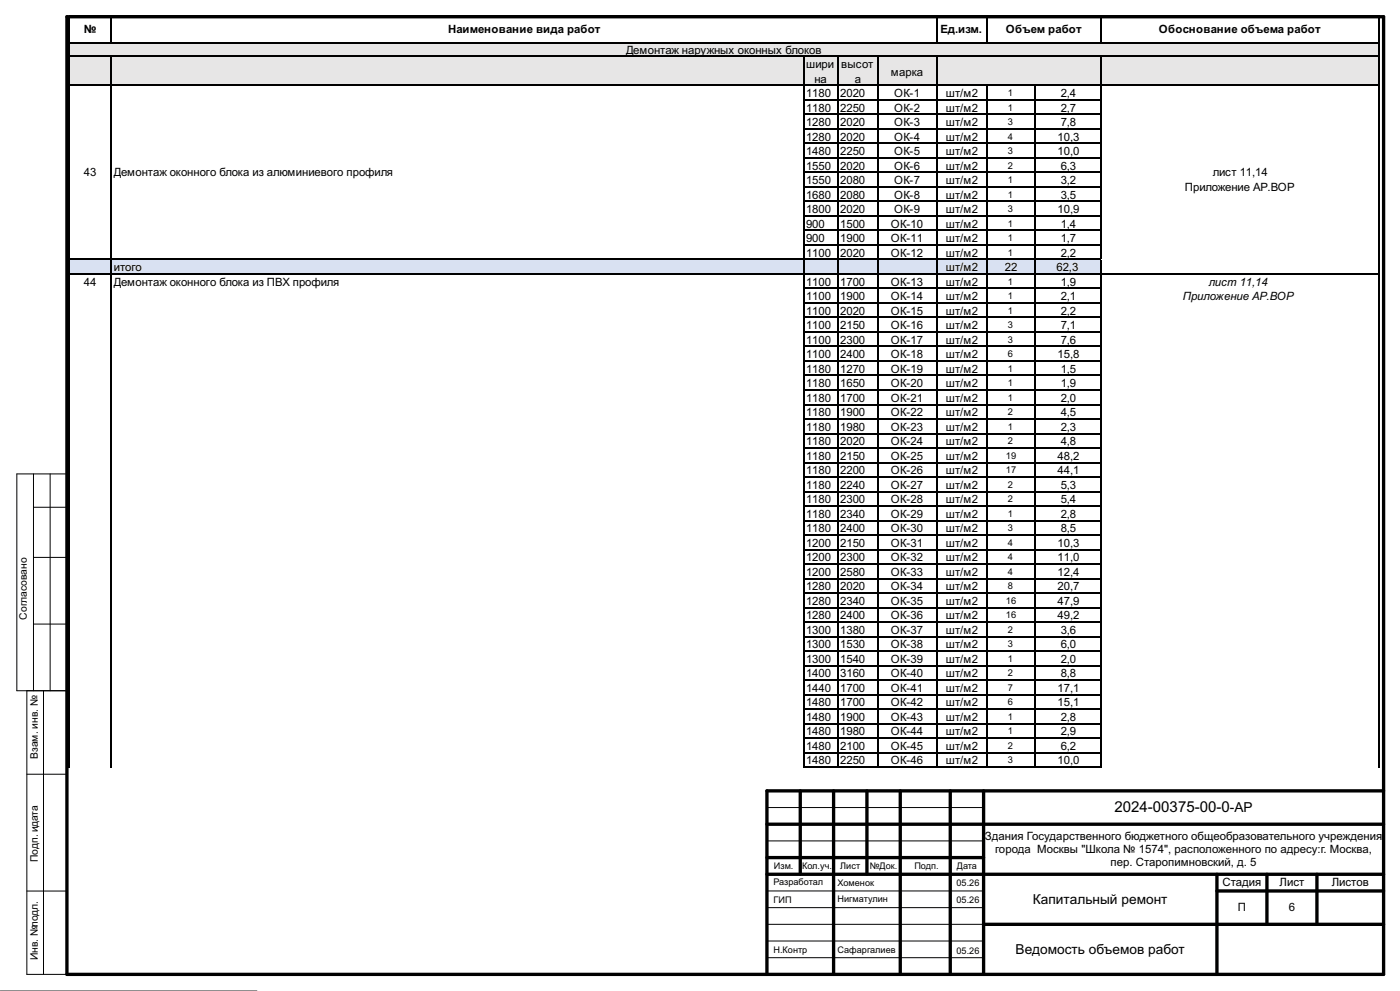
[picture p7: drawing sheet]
<svg xmlns="http://www.w3.org/2000/svg" width="420mm" height="297mm" viewBox="0 0 420 297" stroke-linecap="round" stroke-linejoin="round" font-family="sans-serif">
<defs><g id="words">
<text font-size="4.5" x="334.3" y="243.5">2024-00375-00-0-АР</text>
<g font-size="4.1">
<text x="309.9" y="270.8">Капитальный ремонт</text>
<text x="304.7" y="285.8">Ведомость объемов работ</text>
</g>
<g font-size="3.4">
<text x="25.1" y="9.9">№</text>
<text x="134.4" y="9.9">Наименование вида работ</text>
<text x="282.2" y="9.9">Ед.изм.</text>
<text x="301.8" y="9.9">Объем работ</text>
<text x="347.7" y="9.9">Обоснование объема работ</text>
<text x="187.8" y="16.1">Демонтаж наружных оконных блоков</text>
<text x="241.8" y="20.5">шири</text>
<text x="252.4" y="20.5">высот</text>
<text x="267.3" y="22.7">марка</text>
<text x="241.8" y="29.2">1180</text>
<text x="244.3" y="24.8">на</text>
<text x="252.1" y="29.2">2020</text>
<text x="256.4" y="24.8">а</text>
<text x="268.2" y="29.2">ОК-1</text>
<text x="283.7" y="29.2">шт/м2</text>
<text x="318.2" y="29.2">2,4</text>
<text x="241.8" y="33.5">1180</text>
<text x="252.1" y="33.5">2250</text>
<text x="268.2" y="33.5">ОК-2</text>
<text x="283.7" y="33.5">шт/м2</text>
<text x="318.2" y="33.5">2,7</text>
<text x="241.8" y="37.9">1280</text>
<text x="252.1" y="37.9">2020</text>
<text x="268.2" y="37.9">ОК-3</text>
<text x="283.7" y="37.9">шт/м2</text>
<text x="318.2" y="37.9">7,8</text>
<text x="241.8" y="42.2">1280</text>
<text x="241.8" y="46.6">1480</text>
<text x="252.1" y="42.2">2020</text>
<text x="252.1" y="46.6">2250</text>
<text x="268.2" y="42.2">ОК-4</text>
<text x="268.2" y="46.6">ОК-5</text>
<text x="283.7" y="42.2">шт/м2</text>
<text x="283.7" y="46.6">шт/м2</text>
<text x="317.3" y="42.2">10,3</text>
<text x="317.3" y="46.6">10,0</text>
<text x="25.1" y="52.8">43</text>
<text x="34.1" y="52.8">Демонтаж оконного блока из алюминиевого профиля</text>
<text x="241.8" y="50.9">1550</text>
<text x="252.1" y="50.9">2020</text>
<text x="268.2" y="50.9">ОК-6</text>
<text x="283.7" y="50.9">шт/м2</text>
<text x="318.2" y="50.9">6,3</text>
<text x="363.8" y="52.8">лист 11,14</text>
<text x="241.8" y="55.3">1550</text>
<text x="241.8" y="59.6">1680</text>
<text x="252.1" y="55.3">2080</text>
<text x="252.1" y="59.6">2080</text>
<text x="268.2" y="55.3">ОК-7</text>
<text x="268.2" y="59.6">ОК-8</text>
<text x="283.7" y="55.3">шт/м2</text>
<text x="283.7" y="59.6">шт/м2</text>
<text x="318.2" y="55.3">3,2</text>
<text x="318.2" y="59.6">3,5</text>
<text x="355.5" y="57.1">Приложение АР.ВОР</text>
<text x="241.8" y="64">1800</text>
<text x="252.1" y="64">2020</text>
<text x="268.2" y="64">ОК-9</text>
<text x="283.7" y="64">шт/м2</text>
<text x="317.3" y="64">10,9</text>
<text x="241.8" y="68.3">900</text>
<text x="252.1" y="68.3">1500</text>
<text x="267.3" y="68.3">ОК-10</text>
<text x="283.7" y="68.3">шт/м2</text>
<text x="318.2" y="68.3">1,4</text>
<text x="241.8" y="72.6">900</text>
<text x="241.8" y="77">1100</text>
<text x="252.1" y="72.6">1900</text>
<text x="252.1" y="77">2020</text>
<text x="267.3" y="72.6">ОК-11</text>
<text x="267.3" y="77">ОК-12</text>
<text x="283.7" y="72.6">шт/м2</text>
<text x="283.7" y="77">шт/м2</text>
<text x="318.2" y="72.6">1,7</text>
<text x="318.2" y="77">2,2</text>
<text x="34.1" y="81.3">итого</text>
<text x="283.7" y="81.3">шт/м2</text>
<text x="301.4" y="81.3">22</text>
<text x="317" y="81.3">62,3</text>
<text x="25.1" y="85.7">44</text>
<text x="34.1" y="85.7">Демонтаж оконного блока из ПВХ профиля</text>
<text x="241.8" y="85.7">1100</text>
<text x="252.1" y="85.7">1700</text>
<text x="267.3" y="85.7">ОК-13</text>
<text x="283.7" y="85.7">шт/м2</text>
<text x="318.2" y="85.7">1,9</text>
<text x="362.6" y="85.7">лист 11,14</text>
<text x="241.8" y="90">1100</text>
<text x="241.8" y="94.4">1100</text>
<text x="252.1" y="90">1900</text>
<text x="252.1" y="94.4">2020</text>
<text x="267.3" y="90">ОК-14</text>
<text x="267.3" y="94.4">ОК-15</text>
<text x="283.7" y="90">шт/м2</text>
<text x="283.7" y="94.4">шт/м2</text>
<text x="318.2" y="90">2,1</text>
<text x="318.2" y="94.4">2,2</text>
<text x="354.8" y="90">Приложение АР.ВОР</text>
<text x="241.8" y="98.7">1100</text>
<text x="252.1" y="98.7">2150</text>
<text x="267.3" y="98.7">ОК-16</text>
<text x="283.7" y="98.7">шт/м2</text>
<text x="318.2" y="98.7">7,1</text>
<text x="241.8" y="103.1">1100</text>
<text x="241.8" y="107.4">1100</text>
<text x="252.1" y="103.1">2300</text>
<text x="252.1" y="107.4">2400</text>
<text x="267.3" y="103.1">ОК-17</text>
<text x="267.3" y="107.4">ОК-18</text>
<text x="283.7" y="103.1">шт/м2</text>
<text x="283.7" y="107.4">шт/м2</text>
<text x="317.3" y="107.4">15,8</text>
<text x="318.2" y="103.1">7,6</text>
<text x="241.8" y="111.8">1180</text>
<text x="252.1" y="111.8">1270</text>
<text x="267.3" y="111.8">ОК-19</text>
<text x="283.7" y="111.8">шт/м2</text>
<text x="318.2" y="111.8">1,5</text>
<text x="241.8" y="116.1">1180</text>
<text x="252.1" y="116.1">1650</text>
<text x="267.3" y="116.1">ОК-20</text>
<text x="283.7" y="116.1">шт/м2</text>
<text x="318.2" y="116.1">1,9</text>
<text x="241.8" y="120.5">1180</text>
<text x="241.8" y="124.8">1180</text>
<text x="252.1" y="120.5">1700</text>
<text x="252.1" y="124.8">1900</text>
<text x="267.3" y="120.5">ОК-21</text>
<text x="267.3" y="124.8">ОК-22</text>
<text x="283.7" y="120.5">шт/м2</text>
<text x="283.7" y="124.8">шт/м2</text>
<text x="318.2" y="120.5">2,0</text>
<text x="318.2" y="124.8">4,5</text>
<text x="241.8" y="129.1">1180</text>
<text x="252.1" y="129.1">1980</text>
<text x="267.3" y="129.1">ОК-23</text>
<text x="283.7" y="129.1">шт/м2</text>
<text x="318.2" y="129.1">2,3</text>
<text x="241.8" y="133.5">1180</text>
<text x="241.8" y="137.8">1180</text>
<text x="252.1" y="133.5">2020</text>
<text x="252.1" y="137.8">2150</text>
<text x="267.3" y="133.5">ОК-24</text>
<text x="267.3" y="137.8">ОК-25</text>
<text x="283.7" y="133.5">шт/м2</text>
<text x="283.7" y="137.8">шт/м2</text>
<text x="317.3" y="137.8">48,2</text>
<text x="318.2" y="133.5">4,8</text>
<text x="241.8" y="142.2">1180</text>
<text x="252.1" y="142.2">2200</text>
<text x="267.3" y="142.2">ОК-26</text>
<text x="283.7" y="142.2">шт/м2</text>
<text x="317.3" y="142.2">44,1</text>
<text x="241.8" y="146.5">1180</text>
<text x="252.1" y="146.5">2240</text>
<text x="267.3" y="146.5">ОК-27</text>
<text x="283.7" y="146.5">шт/м2</text>
<text x="318.2" y="146.5">5,3</text>
<text x="241.8" y="150.9">1180</text>
<text x="241.8" y="155.2">1180</text>
<text x="252.1" y="150.9">2300</text>
<text x="252.1" y="155.2">2340</text>
<text x="267.3" y="150.9">ОК-28</text>
<text x="267.3" y="155.2">ОК-29</text>
<text x="283.7" y="150.9">шт/м2</text>
<text x="283.7" y="155.2">шт/м2</text>
<text x="318.2" y="150.9">5,4</text>
<text x="318.2" y="155.2">2,8</text>
<text x="241.8" y="159.6">1180</text>
<text x="252.1" y="159.6">2400</text>
<text x="267.3" y="159.6">ОК-30</text>
<text x="283.7" y="159.6">шт/м2</text>
<text x="318.2" y="159.6">8,5</text>
<text x="241.8" y="163.9">1200</text>
<text x="252.1" y="163.9">2150</text>
<text x="267.3" y="163.9">ОК-31</text>
<text x="283.7" y="163.9">шт/м2</text>
<text x="317.3" y="163.9">10,3</text>
<text x="241.8" y="168.3">1200</text>
<text x="241.8" y="172.6">1200</text>
<text x="252.1" y="168.3">2300</text>
<text x="252.1" y="172.6">2580</text>
<text x="267.3" y="168.3">ОК-32</text>
<text x="267.3" y="172.6">ОК-33</text>
<text x="283.7" y="168.3">шт/м2</text>
<text x="283.7" y="172.6">шт/м2</text>
<text x="317.3" y="168.3">11,0</text>
<text x="317.3" y="172.6">12,4</text>
<text x="241.8" y="177">1280</text>
<text x="252.1" y="177">2020</text>
<text x="267.3" y="177">ОК-34</text>
<text x="283.7" y="177">шт/м2</text>
<text x="317.3" y="177">20,7</text>
<text x="241.8" y="181.3">1280</text>
<text x="241.8" y="185.6">1280</text>
<text x="252.1" y="181.3">2340</text>
<text x="252.1" y="185.6">2400</text>
<text x="267.3" y="181.3">ОК-35</text>
<text x="267.3" y="185.6">ОК-36</text>
<text x="283.7" y="181.3">шт/м2</text>
<text x="283.7" y="185.6">шт/м2</text>
<text x="317.3" y="181.3">47,9</text>
<text x="317.3" y="185.6">49,2</text>
<text x="241.8" y="190">1300</text>
<text x="252.1" y="190">1380</text>
<text x="267.3" y="190">ОК-37</text>
<text x="283.7" y="190">шт/м2</text>
<text x="318.2" y="190">3,6</text>
<text x="241.8" y="194.3">1300</text>
<text x="252.1" y="194.3">1530</text>
<text x="267.3" y="194.3">ОК-38</text>
<text x="283.7" y="194.3">шт/м2</text>
<text x="318.2" y="194.3">6,0</text>
<text x="241.8" y="198.7">1300</text>
<text x="241.8" y="203">1400</text>
<text x="252.1" y="198.7">1540</text>
<text x="252.1" y="203">3160</text>
<text x="267.3" y="198.7">ОК-39</text>
<text x="267.3" y="203">ОК-40</text>
<text x="283.7" y="198.7">шт/м2</text>
<text x="283.7" y="203">шт/м2</text>
<text x="318.2" y="198.7">2,0</text>
<text x="318.2" y="203">8,8</text>
<text x="241.8" y="207.4">1440</text>
<text x="252.1" y="207.4">1700</text>
<text x="267.3" y="207.4">ОК-41</text>
<text x="283.7" y="207.4">шт/м2</text>
<text x="317.3" y="207.4">17,1</text>
<text x="241.8" y="211.7">1480</text>
<text x="252.1" y="211.7">1700</text>
<text x="267.3" y="211.7">ОК-42</text>
<text x="283.7" y="211.7">шт/м2</text>
<text x="317.3" y="211.7">15,1</text>
<text x="241.8" y="216.1">1480</text>
<text x="241.8" y="220.4">1480</text>
<text x="252.1" y="216.1">1900</text>
<text x="252.1" y="220.4">1980</text>
<text x="267.3" y="216.1">ОК-43</text>
<text x="267.3" y="220.4">ОК-44</text>
<text x="283.7" y="216.1">шт/м2</text>
<text x="283.7" y="220.4">шт/м2</text>
<text x="318.2" y="216.1">2,8</text>
<text x="318.2" y="220.4">2,9</text>
<text x="241.8" y="224.8">1480</text>
<text x="252.1" y="224.8">2100</text>
<text x="267.3" y="224.8">ОК-45</text>
<text x="283.7" y="224.8">шт/м2</text>
<text x="318.2" y="224.8">6,2</text>
<text x="241.8" y="229.1">1480</text>
<text x="252.1" y="229.1">2250</text>
<text x="267.3" y="229.1">ОК-46</text>
<text x="283.7" y="229.1">шт/м2</text>
<text x="317.3" y="229.1">10,0</text>
<text x="295.4" y="251.7">Здания Государственного бюджетного общеобразовательного учреждения</text>
<text x="298.5" y="255.6">города Москвы &quot;Школа № 1574&quot;, расположенного по адресу:г. Москва,</text>
<text x="333.2" y="259.6">пер. Старопимновский, д. 5</text>
<text x="366.7" y="265.6">Стадия</text>
<text x="383.9" y="265.6">Лист</text>
<text x="399.5" y="265.6">Листов</text>
<text x="371.3" y="273.1">П</text>
<text x="386.6" y="273.1">6</text>
</g>
<g font-size="3.1">
<text x="8.1" y="185.7" transform="rotate(-90 8.1 185.7)">Согласовано</text>
<text x="11.4" y="227.5" transform="rotate(-90 11.4 227.5)">Взам. инв. №</text>
<text x="11.4" y="258.3" transform="rotate(-90 11.4 258.3)">Подп. идата</text>
<text x="11.4" y="287.8" transform="rotate(-90 11.4 287.8)">Инв. №подл.</text>
</g>
<g font-size="2.8">
<text x="302.4" y="28.9">1</text>
<text x="302.4" y="33.2">1</text>
<text x="302.4" y="37.6">3</text>
<text x="302.4" y="41.9">4</text>
<text x="302.4" y="46.3">3</text>
<text x="302.4" y="50.6">2</text>
<text x="302.4" y="54.9">1</text>
<text x="302.4" y="59.3">1</text>
<text x="302.4" y="63.6">3</text>
<text x="302.4" y="68">1</text>
<text x="302.4" y="72.3">1</text>
<text x="302.4" y="76.7">1</text>
<text x="302.4" y="85.4">1</text>
<text x="302.4" y="89.7">1</text>
<text x="302.4" y="94.1">1</text>
<text x="302.4" y="98.4">3</text>
<text x="302.4" y="102.8">3</text>
<text x="302.4" y="107.1">6</text>
<text x="302.4" y="111.4">1</text>
<text x="302.4" y="115.8">1</text>
<text x="302.4" y="120.1">1</text>
<text x="302.4" y="124.5">2</text>
<text x="302.4" y="128.8">1</text>
<text x="301.8" y="137.5">19</text>
<text x="302.4" y="133.2">2</text>
<text x="301.8" y="141.9">17</text>
<text x="302.4" y="146.2">2</text>
<text x="302.4" y="150.6">2</text>
<text x="302.4" y="154.9">1</text>
<text x="302.4" y="159.3">3</text>
<text x="302.4" y="163.6">4</text>
<text x="302.4" y="168">4</text>
<text x="302.4" y="172.3">4</text>
<text x="302.4" y="176.6">8</text>
<text x="301.8" y="181">16</text>
<text x="301.8" y="185.3">16</text>
<text x="302.4" y="189.7">2</text>
<text x="302.4" y="194">3</text>
<text x="302.4" y="198.4">1</text>
<text x="302.4" y="202.7">2</text>
<text x="302.4" y="207.1">7</text>
<text x="302.4" y="211.4">6</text>
<text x="302.4" y="215.8">1</text>
<text x="302.4" y="220.1">1</text>
<text x="302.4" y="224.5">2</text>
<text x="302.4" y="228.8">3</text>
</g>
<g font-size="2.7">
<text x="232.2" y="260.4">Изм.</text>
<text x="240.6" y="260.4">Кол.уч.</text>
<text x="252.1" y="260.4">Лист</text>
<text x="260.9" y="260.4">№Док.</text>
<text x="274.3" y="260.4">Подп.</text>
<text x="287" y="260.4">Дата</text>
<text x="232.1" y="265.2">Разработал</text>
<text x="251.3" y="265.5">Хоменок</text>
<text x="287" y="265.6">05.26</text>
<text x="232.1" y="270.5">ГИП</text>
<text x="251.3" y="270.3">Нигматулин</text>
<text x="287" y="270.7">05.26</text>
<text x="232.1" y="285.6">Н.Контр</text>
<text x="251.3" y="285.6">Сафаргалиев</text>
<text x="287" y="285.9">05.26</text>
</g>
<text font-size="1.4" fill="#fff" x="0" y="297">GSPublisherVersion 0.5.100.100</text>
</g></defs>
<path d="M20.6 4.7v8.3M20.8 4.8h393M20.8 12.9h393M33.4 5v8M281.1 5v8M296 5v8M330.2 5v8M413.7 5v8" fill="none" stroke="#000" stroke-width=".31"/>
<path d="M20.7 13h393.1v12.8h-393.1z" fill="#e7e6e6"/>
<g fill="#fff">
<path d="M240.9 25.5h40.4v4.6h-40.4z"/>
<path d="M295.9 25.5h14.9v4.6h-14.9z"/>
<path d="M240.9 29.8h40.4v4.7h-40.4z"/>
<path d="M295.9 29.8h14.9v4.7h-14.9z"/>
<path d="M240.9 34.1h40.4v4.7h-40.4z"/>
<path d="M295.9 34.1h14.9v4.7h-14.9z"/>
<path d="M240.9 38.5h40.4v4.7h-40.4z"/>
<path d="M295.9 38.5h14.9v4.7h-14.9z"/>
<path d="M240.9 42.8h40.4v4.7h-40.4z"/>
<path d="M295.9 42.8h14.9v4.7h-14.9z"/>
<path d="M240.9 47.2h40.4v4.6h-40.4z"/>
<path d="M295.9 47.2h14.9v4.6h-14.9z"/>
<path d="M240.9 51.5h40.4v4.7h-40.4z"/>
<path d="M295.9 51.5h14.9v4.7h-14.9z"/>
<path d="M240.9 55.9h40.4v4.6h-40.4z"/>
<path d="M295.9 55.9h14.9v4.6h-14.9z"/>
<path d="M240.9 60.2h40.4v4.7h-40.4z"/>
<path d="M295.9 60.2h14.9v4.7h-14.9z"/>
<path d="M240.9 64.6h40.4v4.6h-40.4z"/>
<path d="M295.9 64.6h14.9v4.6h-14.9z"/>
<path d="M240.9 68.9h40.4v4.7h-40.4z"/>
<path d="M295.9 68.9h14.9v4.7h-14.9z"/>
<path d="M240.9 73.3h40.4v4.6h-40.4z"/>
<path d="M295.9 73.3h14.9v4.6h-14.9z"/>
</g>
<path d="M20.7 77.6h309.6v4.7h-309.6z" fill="#d9e1f2"/>
<g fill="#fff">
<path d="M240.9 82h40.4v4.6h-40.4z"/>
<path d="M295.9 82h14.9v4.6h-14.9z"/>
<path d="M240.9 86.3h40.4v4.7h-40.4z"/>
<path d="M295.9 86.3h14.9v4.7h-14.9z"/>
<path d="M240.9 90.6h40.4v4.7h-40.4z"/>
<path d="M295.9 90.6h14.9v4.7h-14.9z"/>
<path d="M240.9 95h40.4v4.7h-40.4z"/>
<path d="M295.9 95h14.9v4.7h-14.9z"/>
<path d="M240.9 99.3h40.4v4.7h-40.4z"/>
<path d="M295.9 99.3h14.9v4.7h-14.9z"/>
<path d="M240.9 103.7h40.4v4.6h-40.4z"/>
<path d="M295.9 103.7h14.9v4.6h-14.9z"/>
<path d="M240.9 108h40.4v4.7h-40.4z"/>
<path d="M295.9 108h14.9v4.7h-14.9z"/>
<path d="M240.9 112.4h40.4v4.6h-40.4z"/>
<path d="M295.9 112.4h14.9v4.6h-14.9z"/>
<path d="M240.9 116.7h40.4v4.7h-40.4z"/>
<path d="M295.9 116.7h14.9v4.7h-14.9z"/>
<path d="M240.9 121.1h40.4v4.6h-40.4z"/>
<path d="M295.9 121.1h14.9v4.6h-14.9z"/>
<path d="M240.9 125.4h40.4v4.7h-40.4z"/>
<path d="M295.9 125.4h14.9v4.7h-14.9z"/>
<path d="M240.9 129.8h40.4v4.6h-40.4z"/>
<path d="M295.9 129.8h14.9v4.6h-14.9z"/>
<path d="M240.9 134.1h40.4v4.7h-40.4z"/>
<path d="M295.9 134.1h14.9v4.7h-14.9z"/>
<path d="M240.9 138.5h40.4v4.6h-40.4z"/>
<path d="M295.9 138.5h14.9v4.6h-14.9z"/>
<path d="M240.9 142.8h40.4v4.7h-40.4z"/>
<path d="M295.9 142.8h14.9v4.7h-14.9z"/>
<path d="M240.9 147.2h40.4v4.6h-40.4z"/>
<path d="M295.9 147.2h14.9v4.6h-14.9z"/>
<path d="M240.9 151.5h40.4v4.7h-40.4z"/>
<path d="M295.9 151.5h14.9v4.7h-14.9z"/>
<path d="M240.9 155.8h40.4v4.7h-40.4z"/>
<path d="M295.9 155.8h14.9v4.7h-14.9z"/>
<path d="M240.9 160.2h40.4v4.6h-40.4z"/>
<path d="M295.9 160.2h14.9v4.6h-14.9z"/>
<path d="M240.9 164.5h40.4v4.7h-40.4z"/>
<path d="M295.9 164.5h14.9v4.7h-14.9z"/>
<path d="M240.9 168.9h40.4v4.6h-40.4z"/>
<path d="M295.9 168.9h14.9v4.6h-14.9z"/>
<path d="M240.9 173.2h40.4v4.7h-40.4z"/>
<path d="M295.9 173.2h14.9v4.7h-14.9z"/>
<path d="M240.9 177.6h40.4v4.6h-40.4z"/>
<path d="M295.9 177.6h14.9v4.6h-14.9z"/>
<path d="M240.9 181.9h40.4v4.7h-40.4z"/>
<path d="M295.9 181.9h14.9v4.7h-14.9z"/>
<path d="M240.9 186.3h40.4v4.6h-40.4z"/>
<path d="M295.9 186.3h14.9v4.6h-14.9z"/>
<path d="M240.9 190.6h40.4v4.7h-40.4z"/>
<path d="M295.9 190.6h14.9v4.7h-14.9z"/>
<path d="M240.9 195h40.4v4.6h-40.4z"/>
<path d="M295.9 195h14.9v4.6h-14.9z"/>
<path d="M240.9 199.3h40.4v4.7h-40.4z"/>
<path d="M295.9 199.3h14.9v4.7h-14.9z"/>
<path d="M240.9 203.7h40.4v4.6h-40.4z"/>
<path d="M295.9 203.7h14.9v4.6h-14.9z"/>
<path d="M240.9 208h40.4v4.7h-40.4z"/>
<path d="M295.9 208h14.9v4.7h-14.9z"/>
<path d="M240.9 212.3h40.4v4.7h-40.4z"/>
<path d="M295.9 212.3h14.9v4.7h-14.9z"/>
<path d="M240.9 216.7h40.4v4.6h-40.4z"/>
<path d="M295.9 216.7h14.9v4.6h-14.9z"/>
<path d="M240.9 221h40.4v9h-40.4z"/>
<path d="M295.9 221h14.9v9h-14.9z"/>
</g>
<g fill="none" stroke="#000" stroke-width=".31">
<path d="M20.6 12.7v217.3M20.8 12.9h393M20.8 16.9h393M33.4 17.1v212.9M241.1 17.1v60.5M251.3 17.1v60.5M263.4 17.1v60.5M281.1 17.1v12.7M330.2 17.1v60.5M413.7 13v3.8M413.7 17.1v212.9M20.8 25.6h393"/>
<path d="M241.2 30h54.7M241.2 34.3h54.7M241.2 38.7h54.7M281.1 30.1v4M281.1 34.5v4M281.1 38.8v4M296 25.8v56.2M296.2 30h14.2M296.2 34.3h14.2M296.2 38.7h14.2M310.6 25.8v51.8M310.8 30h19.5"/>
<path d="M310.8 34.3h19.5M310.8 38.7h19.5M241.2 43h54.7M241.2 47.3h54.7M241.2 51.7h54.7M241.2 56h54.7M281.1 43.2v4M281.1 47.5v4M281.1 51.8v4.1M281.1 56.2v4M296.2 43h14.2M296.2 47.3h14.2"/>
<path d="M296.2 51.7h14.2M296.2 56h14.2M310.8 43h19.5M310.8 47.3h19.5M310.8 51.7h19.5M310.8 56h19.5M20.8 77.8h275.1M241.1 77.9v152.1M241.2 60.4h54.7M241.2 64.7h54.7M241.2 69.1h54.7M241.2 73.4h54.7"/>
<path d="M251.3 77.9v152.1M263.4 77.9v152.1M281.1 60.5v4.1M281.1 64.9v4M281.1 69.2v4.1M281.1 73.6v4M281.1 77.9v4.1M296.2 60.4h14.2M296.2 64.7h14.2M296.2 69.1h14.2M296.2 73.4h14.2M296.2 77.8h34.1"/>
<path d="M310.6 77.9v151.8M310.8 60.4h19.5M310.8 64.7h19.5M310.8 69.1h19.5M310.8 73.4h19.5M330.2 77.9v152.1M20.8 82.1h392.7M241.2 86.5h54.7M241.2 90.8h54.7M241.2 95.2h54.7M241.2 99.5h54.7M281.1 82.3v4"/>
<path d="M281.1 86.6v4M281.1 91v4M281.1 95.3v4M281.1 99.7v4M296 82.3v147.4M296.2 86.5h14.2M296.2 90.8h14.2M296.2 95.2h14.2M296.2 99.5h14.2M310.8 86.5h19.5M310.8 90.8h19.5M310.8 95.2h19.5"/>
<path d="M310.8 99.5h19.5M241.2 103.8h54.7M241.2 108.2h54.7M241.2 112.5h54.7M241.2 116.9h54.7M281.1 104v4M281.1 108.3v4.1M281.1 112.7v4M281.1 117v4.1M296.2 103.8h14.2M296.2 108.2h14.2M296.2 112.5h14.2"/>
<path d="M296.2 116.9h14.2M310.8 103.8h19.5M310.8 108.2h19.5M310.8 112.5h19.5M310.8 116.9h19.5M241.2 121.2h54.7M241.2 125.6h54.7M241.2 129.9h54.7M241.2 134.3h54.7M241.2 138.6h54.7M281.1 121.4v4M281.1 125.7v4.1"/>
<path d="M281.1 130.1v4M281.1 134.4v4.1M281.1 138.8v4M296.2 121.2h14.2M296.2 125.6h14.2M296.2 129.9h14.2M296.2 134.3h14.2M296.2 138.6h14.2M310.8 121.2h19.5M310.8 125.6h19.5M310.8 129.9h19.5M310.8 134.3h19.5"/>
<path d="M310.8 138.6h19.5M241.2 143h54.7M241.2 147.3h54.7M241.2 151.7h54.7M241.2 156h54.7M281.1 143.1v4.1M281.1 147.5v4M281.1 151.8v4M281.1 156.2v4M296.2 143h14.2M296.2 147.3h14.2M296.2 151.7h14.2"/>
<path d="M296.2 156h14.2M310.8 143h19.5M310.8 147.3h19.5M310.8 151.7h19.5M310.8 156h19.5M241.2 160.3h54.7M241.2 164.7h54.7M241.2 169h54.7M241.2 173.4h54.7M241.2 177.7h54.7M281.1 160.5v4M281.1 164.8v4.1"/>
<path d="M281.1 169.2v4M281.1 173.5v4.1M281.1 177.9v4M296.2 160.3h14.2M296.2 164.7h14.2M296.2 169h14.2M296.2 173.4h14.2M296.2 177.7h14.2M310.8 160.3h19.5M310.8 164.7h19.5M310.8 169h19.5M310.8 173.4h19.5"/>
<path d="M310.8 177.7h19.5M241.2 182.1h54.7M241.2 186.4h54.7M241.2 190.8h54.7M241.2 195.1h54.7M241.2 199.5h54.7M281.1 182.2v4.1M281.1 186.6v4M281.1 190.9v4.1M281.1 195.3v4M281.1 199.6v4.1M296.2 182.1h14.2"/>
<path d="M296.2 186.4h14.2M296.2 190.8h14.2M296.2 195.1h14.2M296.2 199.5h14.2M310.8 182.1h19.5M310.8 186.4h19.5M310.8 190.8h19.5M310.8 195.1h19.5M310.8 199.5h19.5M241.2 203.8h54.7M241.2 208.2h54.7M241.2 212.5h54.7"/>
<path d="M241.2 216.8h54.7M281.1 204v4M281.1 208.3v4M281.1 212.7v4M281.1 217v4M296.2 203.8h14.2M296.2 208.2h14.2M296.2 212.5h14.2M296.2 216.8h14.2M310.8 203.8h19.5M310.8 208.2h19.5M310.8 212.5h19.5"/>
<path d="M310.8 216.8h19.5M241.2 221.2h54.7M241.2 225.5h54.7M241.2 229.9h89.1M281.1 221.3v4.1M281.1 225.7v4M296.2 221.2h14.2M296.2 225.5h14.2M310.8 221.2h19.5M310.8 225.5h19.5"/>
</g>
<g fill="none" stroke="#000" stroke-width=".3">
<path d="M10 142v65M10 152h10.1M15 142v65M10 167.1h10.1M10 187h10.1M8.1 207v85h14.1M13.1 207v85M20.1 207h-15v-65h15v150M8.1 232h12M230.1 242h65M230.1 252h65M8.1 267h12"/>
<path d="M230.1 267h65M230.1 277h65M230.1 272h65M.1 297h77M230.1 287h65M230.1 282h65"/>
</g>
<g fill="none" stroke="#000" stroke-width="1">
<path d="M20.1 5h395v287h-395zM240.1 237v25M250.1 237v55M260.1 237v25M270.1 237v55M285.1 237v55M295.1 237v55M415.1 237h-185v55M230.1 247h185M230.1 257h65M230.1 262h185M295.1 277h120"/>
<path d="M365.1 262v30M365.1 267h50M380.1 262v15M395.1 262v15"/>
</g>
<use href="#words"/>
</svg>
